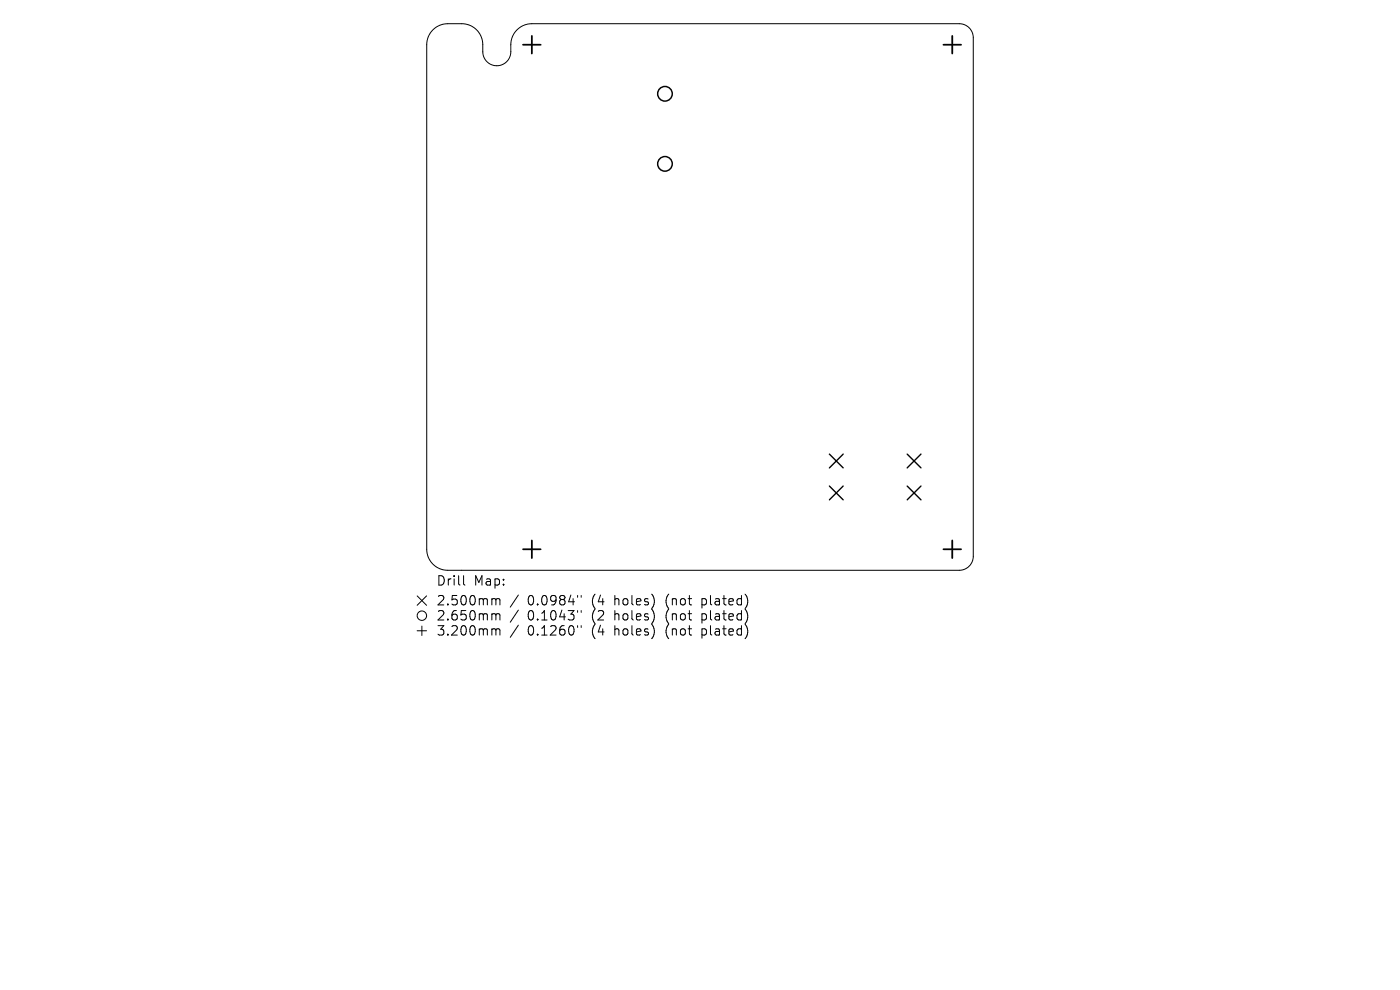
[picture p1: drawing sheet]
<svg xmlns="http://www.w3.org/2000/svg" width="297mm" height="210mm" viewBox="0 0 297 210" stroke-linecap="round" stroke-linejoin="round" font-family="sans-serif">
<defs><g id="words">
<g font-size="2.8">
<text x="92.5" y="124.5">Drill</text>
<text x="100.5" y="124.5">Map:</text>
<text x="92.5" y="128.7">2.500mm</text>
<text x="92.5" y="131.9">2.650mm</text>
<text x="111.9" y="128.7">0.0984&quot;</text>
<text x="111.9" y="131.9">0.1043&quot;</text>
<text x="125.7" y="128.7">(4</text>
<text x="125.7" y="131.9">(2</text>
<text x="130.6" y="128.7">holes)</text>
<text x="130.6" y="131.9">holes)</text>
<text x="141.7" y="128.7">(not</text>
<text x="141.7" y="131.9">(not</text>
<text x="149.5" y="128.7">plated)</text>
<text x="149.5" y="131.9">plated)</text>
<text x="92.5" y="135.1">3.200mm</text>
<text x="111.9" y="135.1">0.1260&quot;</text>
<text x="125.7" y="135.1">(4</text>
<text x="130.6" y="135.1">holes)</text>
<text x="141.7" y="135.1">(not</text>
<text x="149.5" y="135.1">plated)</text>
</g>
</g></defs>
<g fill="none" stroke="#000" stroke-width=".21">
<path d="M91.8 6.3a4.5 4.5 0 0 1 3.2-1.3h3a4.5 4.5 0 0 1 4.4 4.5v1.5a2.97 2.97 0 0 0 3 2.9 2.97 2.97 0 0 0 3-2.9v-1.5a4.5 4.5 0 0 1 4.4-4.5h90.7a2.97 2.97 0 0 1 3 3v110a2.97 2.97 0 0 1-3 3h-108.5a4.5 4.5 0 0 1-4.5-4.5v-107a4.5 4.5 0 0 1 1.3-3.2zM88.5 126.4l2 2M88.5 133.8h2M89.5 132.8v2M90.5 126.4l-2 2M98.3 122.1v1.7l.3 .3M104.6 127l.5 .1 .1 .2M104.6 130.2h.3l.3 .3M104.6 133.4h.3l.3 .3M105.2 127.3l.3-.3 .5 .1 .1 1.2M105.2 127.3v1M105.2 130.5v1"/>
<path d="M105.2 133.7v1M105.2 130.5l.3-.3 .5 .1 .1 1.2M105.2 133.7l.3-.3 .5 .1 .1 1.2M110 126.2l-1.8 2.6M110 129.4l-1.8 2.6M110 132.6l-1.8 2.6M122.5 126.3v.4M122.5 129.5v.4M122.5 132.7v.4M123.3 126.3v.4M123.3 129.5v.4M123.3 132.7v.4"/>
<circle cx="89.5" cy="130.6" r="1"/>
</g>
<path d="M175.9 96.3l3 3M178.9 96.3l-3 3M192.5 96.3l2.9 3M195.4 96.3l-2.9 3M175.9 103.1l3 2.9M178.9 103.1l-3 2.9M192.5 103.1l2.9 2.9M195.4 103.1l-2.9 2.9" fill="none" stroke="#000" stroke-width=".29"/>
<g fill="none" stroke="#000" stroke-width=".31">
<circle cx="141.1" cy="19.9" r="1.55"/>
<circle cx="141.1" cy="34.8" r="1.55"/>
</g>
<path d="M111 9.5h3.7M112.8 7.6v3.8M200.1 9.5h3.8M202 7.6v3.8M111 116.5h3.7M112.8 114.6v3.8M200.1 116.5h3.8M202 114.6v3.8" fill="none" stroke="#000" stroke-width=".37"/>
<use href="#words"/>
</svg>
